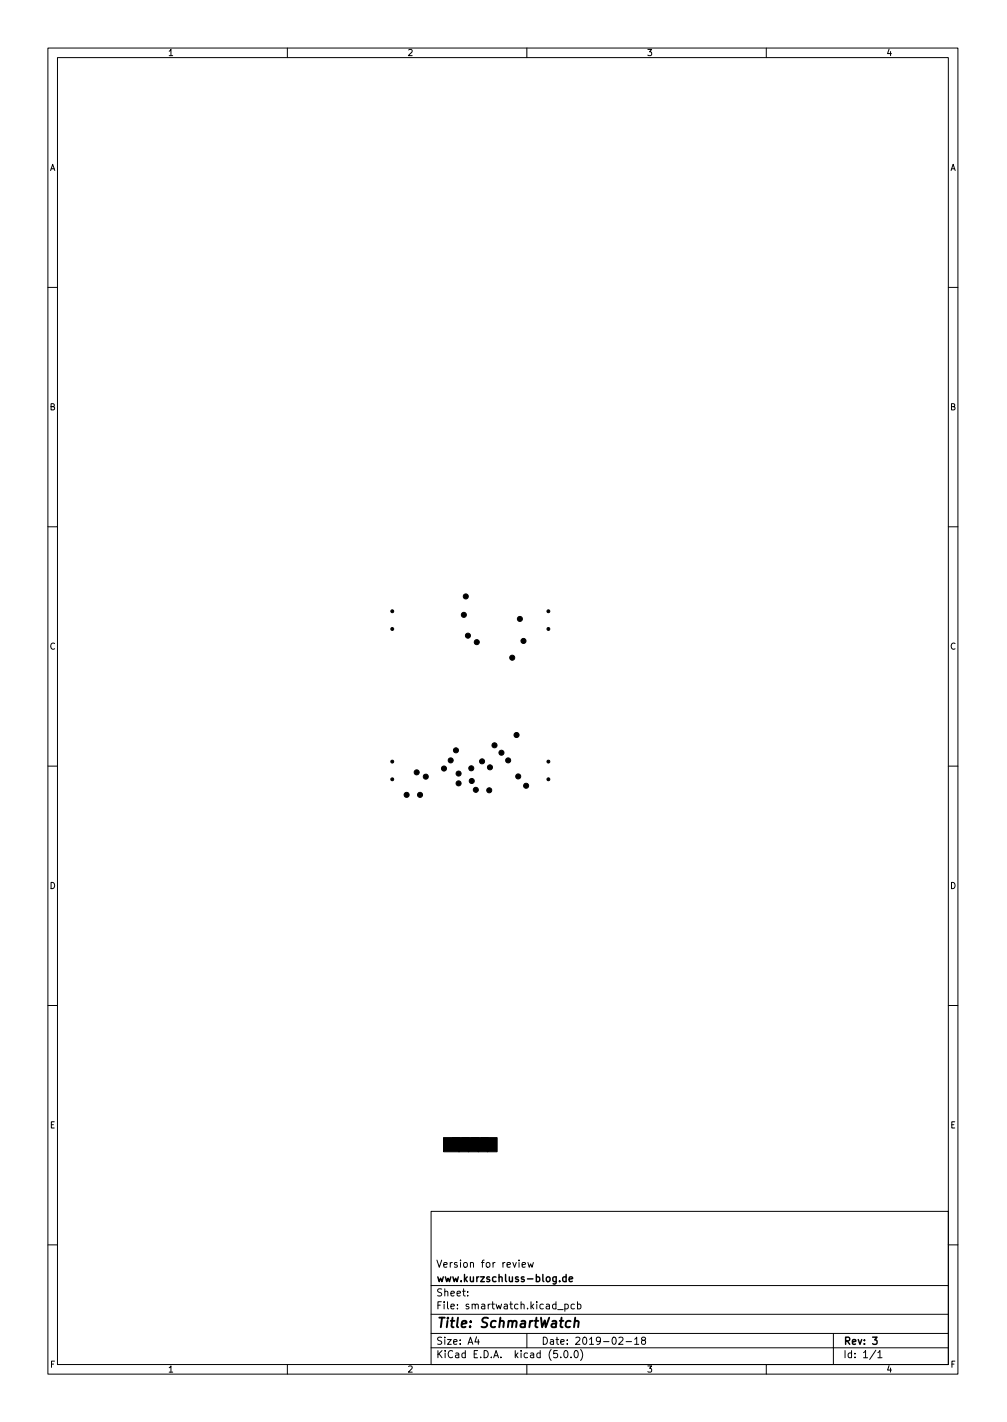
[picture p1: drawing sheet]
<svg xmlns="http://www.w3.org/2000/svg" width="210mm" height="297mm" viewBox="0 0 210 297" stroke-linecap="round" stroke-linejoin="round" font-family="sans-serif">
<defs><g id="words">
<text font-size="2.8" x="91" y="277.3">Title: SchmartWatch</text>
<g font-size="2.1">
<text x="91" y="267.8">www.kurzschluss-blog.de</text>
<text x="91" y="264.8">Version for review</text>
<text x="91" y="273.5">File: smartwatch.kicad_pcb</text>
<text x="91" y="270.8">Sheet:</text>
<text x="91" y="280.9">Size: A4</text>
<text x="113" y="280.9">Date: 2019-02-18</text>
<text x="176" y="280.9">Rev: 3</text>
<text x="91" y="283.7">KiCad E.D.A. kicad (5.0.0)</text>
<text x="176" y="283.7">Id: 1/1</text>
</g>
<g font-size="1.8">
<text x="35" y="11.7">1</text>
<text x="85" y="11.7">2</text>
<text x="135" y="11.7">3</text>
<text x="185" y="11.7">4</text>
<text x="10.3" y="35.7">A</text>
<text x="198.4" y="35.7">A</text>
<text x="10.3" y="85.7">B</text>
<text x="198.4" y="85.7">B</text>
<text x="10.3" y="135.7">C</text>
<text x="198.4" y="135.7">C</text>
<text x="10.3" y="185.7">D</text>
<text x="198.4" y="185.7">D</text>
<text x="10.4" y="235.7">E</text>
<text x="198.4" y="235.7">E</text>
<text x="10.4" y="285.7">F</text>
<text x="35" y="286.7">1</text>
<text x="85" y="286.7">2</text>
<text x="135" y="286.7">3</text>
<text x="185" y="286.7">4</text>
<text x="198.5" y="285.7">F</text>
</g>
</g></defs>
<g fill="none" stroke="#000" stroke-width=".21">
<path d="M10 10h190v277h-190zM12 12h186v273h-186zM60 10v2M110 10v2M160 10v2M10 60h2M198 60h2M10 110h2M198 110h2M10 160h2M198 160h2M10 210h2"/>
<path d="M198 210h2M90 253h108v32h-108zM10 260h2M90 278.5h108M90 274.5h108M90 268.5h108M97.7 270.6v.1M97.7 269.8v.1M99.5 279.2l-.3 1.1h.9M99.9 279.8v1M108.4 263.2v.2M109 264.2l.7-.1v-.3l-.5-.1-.2 .2 .1 .7h.6"/>
<path d="M110 278.5v3M110.2 263.7l.3 1 .3-.7 .3 .7 .3-1M116.4 273.6h1.2M117.9 272.5l.5-.1 .3 .3-.2 .6h-.6M117.9 272.4v1.5M119.9 272.5l-.4-.1-.3 .3 .2 .6h.5M120.6 272.5l.4-.1 .3 .3-.1 .6h-.6M120.6 271.9v1.5M129.2 279.5l.6-.2 .3 .4-.9 1.1h.9M132.5 279.7l.4-.4v1.5M134.2 280l-.3-.3 .1-.2 .2-.2 .5 .1 .1 .2-.1 .2-.6 .2-.2 .2 .1 .5 .2 .1h.3l.3-.3-.1-.4-.2-.1M174 278.5v6.5"/>
<path d="M198 260h2M60 285v2M90 281.5h108M110 285v2M117.1 283.5v.1M117.9 282.2l.2-.1a.8 .8 0 0 1 .5 .8 .8 .8 0 0 1-.5 .7 1 1 0 0 1-.2-1.4zM119.2 283.5v.1M120 282.3l.2-.2a.8 .8 0 0 1 .5 .8 .8 .8 0 0 1-.5 .7l-.2-.1-.1-.5zM121.2 281.9a1.72 1.72 0 0 1 0 2.3M130.7 280.2h1.2M132.5 280.8h.9M160 285v2"/>
<path d="M182.9 282l-1.3 2M183.3 282.5l.4-.4v1.5M183.3 283.6h.9"/>
</g>
<path d="M118.2 266.8l-.4-.1-.3 .3 .1 .6h.6M118.2 266.2v1.5M118.8 267.2l.8-.1-.1-.3-.4-.1-.3 .2 .1 .7h.6M182.2 279.3h.9l-.5 .6 .5 .1v.7l-.3 .1-.6-.1" fill="none" stroke="#000" stroke-width=".3"/>
<path d="M119.1 276a.66 .66 0 0 0-.9 .3l-.1 .6 .1 .2h.8M120 276.1l.3-.2 .5 .1-.1 1.2M120.1 275.2l-.2 2" fill="none" stroke="#000" stroke-width=".4"/>
<g fill="#000" stroke="#000" stroke-width=".21">
<path d="M92.6 237.6h11.2v3h-11.2zM94.4 237.6h1.6v3h-.3v-.5h-1.3zM96.4 237.6h1.6v3h-.3v-.5h-1.3zM98.4 237.6h1.6v3h-.3v-.5h-1.3zM100.4 237.6h1.6v3h-.3v-.5h-1.3z"/>
<circle cx="81.9" cy="131.4" r=".3"/>
<circle cx="81.9" cy="127.7" r=".3"/>
<circle cx="96.9" cy="128.4" r=".53"/>
<circle cx="97.2" cy="124.6" r=".53"/>
<circle cx="97.7" cy="132.8" r=".53"/>
<circle cx="99.6" cy="134.1" r=".53"/>
<circle cx="106.9" cy="137.4" r=".53"/>
<circle cx="108.6" cy="129.3" r=".53"/>
<circle cx="109.3" cy="133.9" r=".53"/>
<circle cx="114.5" cy="131.4" r=".3"/>
<circle cx="114.5" cy="127.7" r=".3"/>
<circle cx="81.9" cy="159.1" r=".3"/>
<circle cx="94.1" cy="158.8" r=".53"/>
<circle cx="95.2" cy="156.7" r=".53"/>
<circle cx="100.6" cy="159" r=".53"/>
<circle cx="103.3" cy="155.7" r=".53"/>
<circle cx="104.7" cy="157.2" r=".53"/>
<circle cx="106.1" cy="158.8" r=".53"/>
<circle cx="107.9" cy="153.5" r=".53"/>
<circle cx="114.5" cy="159.1" r=".3"/>
<circle cx="81.9" cy="162.8" r=".3"/>
<circle cx="84.9" cy="166" r=".53"/>
<circle cx="87" cy="161.3" r=".53"/>
<circle cx="87.7" cy="166" r=".53"/>
<circle cx="88.9" cy="162.2" r=".53"/>
<circle cx="92.7" cy="160.5" r=".53"/>
<circle cx="95.7" cy="161.6" r=".53"/>
<circle cx="95.8" cy="163.6" r=".53"/>
<circle cx="98.4" cy="160.5" r=".53"/>
<circle cx="98.5" cy="163.1" r=".53"/>
<circle cx="99.3" cy="165" r=".53"/>
<circle cx="102.1" cy="165.1" r=".53"/>
<circle cx="102.3" cy="160.3" r=".53"/>
<circle cx="108.2" cy="162.2" r=".53"/>
<circle cx="109.8" cy="164.1" r=".53"/>
<circle cx="114.5" cy="162.8" r=".3"/>
</g>
<use href="#words"/>
</svg>
